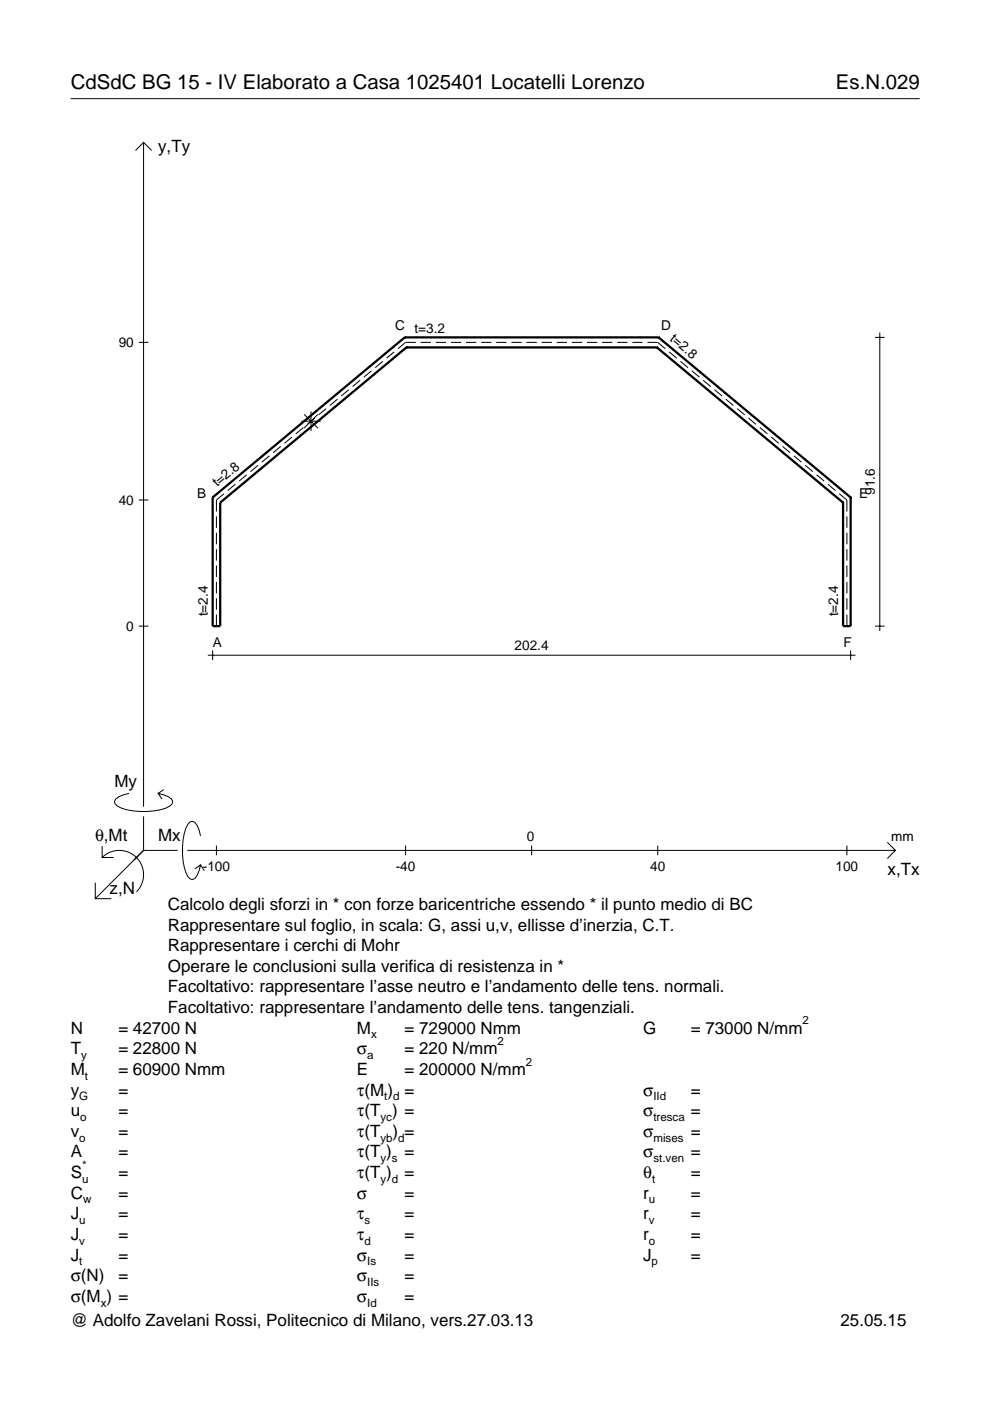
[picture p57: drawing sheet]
<svg xmlns="http://www.w3.org/2000/svg" width="210mm" height="297mm" viewBox="0 0 210 297" stroke-linecap="round" stroke-linejoin="round" font-family="sans-serif">
<defs><g id="words">
<g font-size="4.3">
<text x="15" y="18.9">CdSdC BG 15 - IV Elaborato a Casa 1025401 Locatelli Lorenzo</text>
<text x="177.2" y="18.9">Es.N.029</text>
</g>
<g font-size="3.6">
<text x="33.5" y="32.3">y,Ty</text>
<text x="24.3" y="166.9">My</text>
<text x="20.1" y="178.2">θ,Mt</text>
<text x="33.5" y="178.2">Mx</text>
<text x="188.2" y="185.5">x,Tx</text>
<text x="23.2" y="189.6">z,N</text>
<text x="35.6" y="192.9">Calcolo degli sforzi in * con forze baricentriche essendo * il punto medio di BC</text>
<text x="35.6" y="197.3">Rappresentare sul foglio, in scala: G, assi u,v, ellisse d’inerzia, C.T.</text>
<text x="35.6" y="201.7">Rappresentare i cerchi di Mohr</text>
<text x="35.6" y="206">Operare le conclusioni sulla verifica di resistenza in *</text>
<text x="35.6" y="210.4">Facoltativo: rappresentare l’asse neutro e l’andamento delle tens. normali.</text>
<text x="35.6" y="214.8">Facoltativo: rappresentare l’andamento delle tens. tangenziali.</text>
<text x="15" y="219.2">N</text>
<text x="25.1" y="219.2">= 42700 N</text>
<text x="75.7" y="219.2">M</text>
<text x="85.8" y="219.2">= 729000 Nmm</text>
<text x="136.4" y="219.2">G</text>
<text x="146.5" y="219.2">= 73000 N/mm</text>
<text x="15" y="227.9">M</text>
<text x="15" y="223.5">T</text>
<text x="25.1" y="223.5">= 22800 N</text>
<text x="25.1" y="227.9">= 60900 Nmm</text>
<text x="75.7" y="223.5">σ</text>
<text x="75.7" y="227.9">E</text>
<text x="85.8" y="223.5">= 220 N/mm</text>
<text x="85.8" y="227.9">= 200000 N/mm</text>
<text x="15" y="232.3">y</text>
<text x="25.1" y="232.3">=</text>
<text x="75.7" y="232.3">τ(M ) =</text>
<text x="136.4" y="232.3">σ</text>
<text x="146.5" y="232.3">=</text>
<text x="15" y="236.7">u</text>
<text x="25.1" y="236.7">=</text>
<text x="75.7" y="236.7">τ(T ) =</text>
<text x="136.4" y="236.7">σ</text>
<text x="146.5" y="236.7">=</text>
<text x="15" y="241">v</text>
<text x="15" y="245.4">A</text>
<text x="25.1" y="241">=</text>
<text x="25.1" y="245.4">=</text>
<text x="75.7" y="245.4">τ(T )</text>
<text x="75.7" y="241">τ(T</text>
<text x="83.3" y="241">) =</text>
<text x="85.8" y="245.4">=</text>
<text x="136.4" y="241">σ</text>
<text x="136.4" y="245.4">σ</text>
<text x="146.5" y="241">=</text>
<text x="146.5" y="245.4">=</text>
<text x="15" y="249.8">S</text>
<text x="25.1" y="249.8">=</text>
<text x="75.7" y="249.8">τ(T )</text>
<text x="85.8" y="249.8">=</text>
<text x="136.4" y="249.8">θ</text>
<text x="146.5" y="249.8">=</text>
<text x="15" y="254.2">C</text>
<text x="25.1" y="254.2">=</text>
<text x="75.7" y="254.2">σ</text>
<text x="85.8" y="254.2">=</text>
<text x="136.4" y="254.2">r</text>
<text x="146.5" y="254.2">=</text>
<text x="15" y="258.5">J</text>
<text x="15" y="262.9">J</text>
<text x="25.1" y="258.5">=</text>
<text x="25.1" y="262.9">=</text>
<text x="75.7" y="258.5">τ</text>
<text x="75.7" y="262.9">τ</text>
<text x="85.8" y="258.5">=</text>
<text x="85.8" y="262.9">=</text>
<text x="136.4" y="258.5">r</text>
<text x="136.4" y="262.9">r</text>
<text x="146.5" y="258.5">=</text>
<text x="146.5" y="262.9">=</text>
<text x="15" y="267.3">J</text>
<text x="25.1" y="267.3">=</text>
<text x="75.7" y="267.3">σ</text>
<text x="85.8" y="267.3">=</text>
<text x="136.4" y="267.3">J</text>
<text x="146.5" y="267.3">=</text>
<text x="15" y="271.7">σ(N)</text>
<text x="25.1" y="271.7">=</text>
<text x="75.7" y="271.7">σ</text>
<text x="85.8" y="271.7">=</text>
<text x="15" y="281.2">@ Adolfo Zavelani Rossi, Politecnico di Milano, vers.27.03.13</text>
<text x="15" y="276">σ(M ) =</text>
<text x="75.7" y="276">σ</text>
<text x="85.8" y="276">=</text>
<text x="178.2" y="281.2">25.05.15</text>
</g>
<g font-size="2.9">
<text x="83.8" y="70">C</text>
<text x="87.9" y="70.5">t=3.2</text>
<text x="140.2" y="70">D</text>
<text x="25.2" y="73.6">90</text>
<text x="141.9" y="72.1" transform="rotate(40 141.9 72.1)">t=2.8</text>
<text x="25.2" y="107">40</text>
<text x="41.8" y="105.5">B</text>
<text x="46" y="103.4" transform="rotate(-40 46 103.4)">t=2.8</text>
<text x="182.2" y="105.5">E</text>
<text x="185.5" y="104.9" transform="rotate(-90 185.5 104.9)">91.6</text>
<text x="44.1" y="130.7" transform="rotate(-90 44.1 130.7)">t=2.4</text>
<text x="177.7" y="130.7" transform="rotate(-90 177.7 130.7)">t=2.4</text>
<text x="26.8" y="133.8">0</text>
<text x="45.1" y="137.1">A</text>
<text x="109.1" y="137.9">202.4</text>
<text x="178.8" y="137.1">F</text>
<text x="111.7" y="178.2">0</text>
<text x="189" y="178.2">mm</text>
<text x="43" y="184.7">-100</text>
<text x="83.9" y="184.7">-40</text>
<text x="137.9" y="184.7">40</text>
<text x="177.2" y="184.7">100</text>
</g>
<g font-size="2.4">
<text x="78.7" y="220.2">x</text>
<text x="105.5" y="221.5">2</text>
<text x="170.2" y="217.2">2</text>
<text x="17.2" y="224.5">y</text>
<text x="77.9" y="224.5">a</text>
<text x="111.5" y="225.9">2</text>
<text x="16.8" y="233.3">G</text>
<text x="18" y="228.9">t</text>
<text x="81.5" y="233.3">t d</text>
<text x="138.5" y="233.3">IId</text>
<text x="17" y="237.7">o</text>
<text x="80.7" y="237.7">yc</text>
<text x="138.5" y="237.7">tresca</text>
<text x="16.8" y="242">o</text>
<text x="80.7" y="242">yb d</text>
<text x="138.5" y="242">mises</text>
<text x="17.4" y="250.8">u</text>
<text x="17.4" y="247.8">*</text>
<text x="80.7" y="246.4">y s</text>
<text x="80.7" y="250.8">y d</text>
<text x="138.2" y="250.8">t</text>
<text x="138.5" y="246.4">st.ven</text>
<text x="17.6" y="255.2">w</text>
<text x="137.6" y="255.2">u</text>
<text x="16.8" y="259.5">u</text>
<text x="16.8" y="263.9">v</text>
<text x="77.3" y="259.5">s</text>
<text x="77.3" y="263.9">d</text>
<text x="137.6" y="259.5">v</text>
<text x="137.6" y="263.9">o</text>
<text x="16.8" y="268.3">t</text>
<text x="77.9" y="268.3">Is</text>
<text x="138.2" y="268.3">p</text>
<text x="77.9" y="272.7">IIs</text>
<text x="21.4" y="277">x</text>
<text x="77.9" y="277">Id</text>
</g>
</g></defs>
<g fill="none" stroke="#000" stroke-width=".21">
<path d="M15 20.9h180M28.7 31.9l1.7-1.7 1.8 1.7M30.4 30.2v140.8M29.4 72.6h2.1M78.8 78.6l-1.6 1.4M81.2 76.6l-1.6 1.4M83.6 74.6l-1.6 1.3M88.2 72.6h-2.2l-1.6 1.3M89.2 72.6h2.2M92.4 72.6h2.2M95.6 72.6h2.2M98.8 72.6h2.2"/>
<path d="M102 72.6h2.2M105.2 72.6h2.2M108.4 72.6h2.2M111.6 72.6h2.2M114.8 72.6h2.2M118 72.6h2.2M121.2 72.6h2.2M124.5 72.6h2.1M127.7 72.6h2.1M130.9 72.6h2.1M134.1 72.6h2.1M137.3 72.6h2.2l1.6 1.3"/>
<path d="M141.9 74.6l1.6 1.3M144.3 76.6l1.6 1.4M146.7 78.6l1.6 1.4M185.5 71.5h2.1M186.5 70.5v63.3M54.7 98.7l-1.6 1.3M57.1 96.7l-1.6 1.3M59.5 94.6l-1.6 1.4M61.9 92.6l-1.6 1.4M63.9 89.3h4.1M64.3 90.6l-1.6 1.4M64.5 87.9l2.9 2.9"/>
<path d="M65.9 87.2v4.2M66.7 88.6l-1.6 1.4M67.4 87.9l-2.9 2.9M69.1 86.6l-1.6 1.4M71.6 84.6l-1.7 1.4M74 82.6l-1.7 1.4M76.4 80.6l-1.7 1.4M149.1 80.6l1.6 1.4M151.5 82.6l1.6 1.4M153.9 84.6l1.6 1.4M156.3 86.6l1.6 1.4M158.7 88.6l1.6 1.4"/>
<path d="M161.1 90.6l1.6 1.4M163.5 92.6l1.6 1.4M165.9 94.6l1.6 1.4M168.3 96.7l1.6 1.3M170.7 98.7l1.6 1.3M29.4 106h2.1M45.9 109.5v2.4M45.9 113v2.4M45.9 116.4v2.5M45.9 119.9v2.4M47.5 104.7l-1.6 1.3v2.5M49.9 102.7l-1.6 1.3"/>
<path d="M52.3 100.7l-1.6 1.3M173.1 100.7l1.6 1.3M175.5 102.7l1.6 1.3M177.9 104.7l1.7 1.3v2.5M179.6 109.5v2.4M179.6 113v2.4M179.6 116.4v2.5M179.6 119.9v2.4M29.4 132.8h2.1M44.1 138.9h137.3M45.1 137.9v2.1M45.9 123.4v2.4"/>
<path d="M45.9 126.8v2.5M45.9 130.3v2.5M179.6 123.4v2.4M179.6 126.8v2.5M179.6 130.3v2.5M180.4 137.9v2.1M185.5 132.8h2.1M21.7 179.4v2.4h2.4M27.3 168.2a3.6 3.6 0 0 0-3 1.7l.1 .5a5.6 5.6 0 0 0 3.8 1.5 13.4 13.4 0 0 0 7.8-1l.5-.5 .1-.5a3.6 3.6 0 0 0-3.1-1.7l.8 1.2M30.4 173.1v7.2M34.7 167.4l-1.2 .8M42.5 177.2a3.6 3.6 0 0 0-1.7-3.1l-.5 .2a5.7 5.7 0 0 0-1.5 3.7 13.3 13.3 0 0 0 1 7.9l.5 .5 .5 .1a3.6 3.6 0 0 0 1.7-3.1l-1.2 .8"/>
<path d="M45.9 179.3v2M86 179.3v2M112.7 179.3v2M139.5 179.3v2M179.6 179.3v2M188.1 178.6l1.7 1.7-1.7 1.7M20.2 187.2v3.3h3.4M21.7 181.8a5.1 5.1 0 0 1 7.2 0 5.1 5.1 0 0 1 0 7.3M30.4 180.3l-10.2 10.2M30.4 180.3h7.2M39.7 180.3h150.1M42.5 183.4l.8 1.2"/>
</g>
<g fill="none" stroke="#000" stroke-width=".48">
<path d="M85.8 71.5h.1M85.8 71.5l-40.7 34M85.8 71.5h53.8M86.2 73.7h.1M86.2 73.7l-39.5 32.9M86.2 73.7h53.1M139.3 73.7h.1M139.3 73.7l39.4 32.9M139.6 71.5h.1M139.6 71.5l40.8 34M45.1 105.5h.1M45.1 105.5v27.3h1.6v-26.2"/>
<path d="M46.7 106.6h.1M178.7 106.6h.1M180.4 105.5h.1M180.4 105.5v27.3h-1.7v-26.2"/>
</g>
<use href="#words"/>
</svg>
